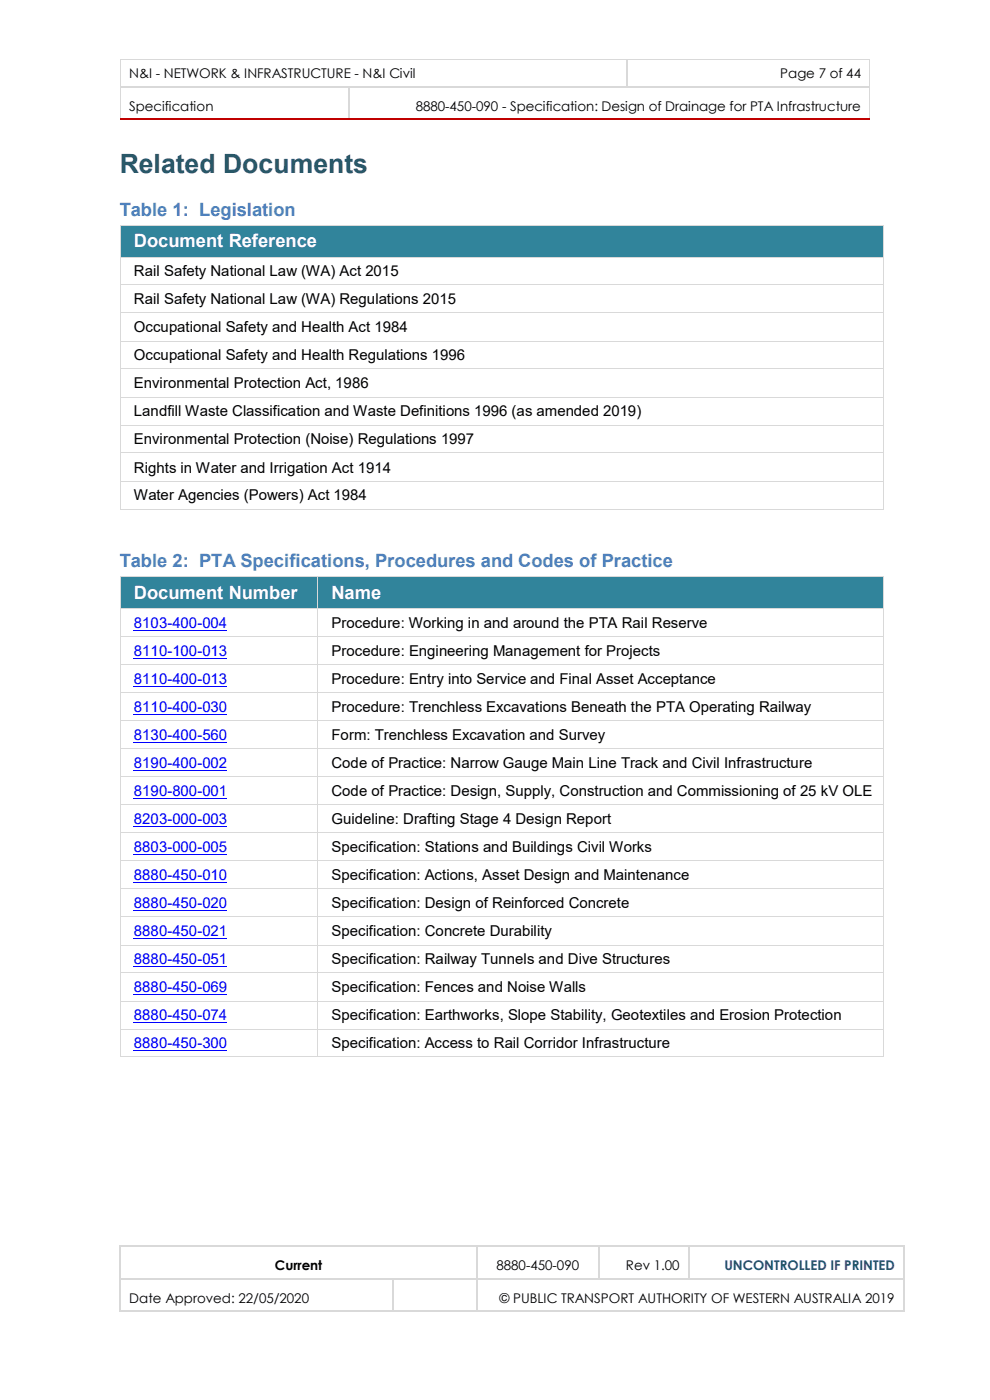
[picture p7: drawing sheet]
<svg xmlns="http://www.w3.org/2000/svg" width="210mm" height="297mm" viewBox="0 0 210 297" stroke-linecap="round" stroke-linejoin="round" font-family="sans-serif">
<defs><g id="words">
<text font-size="5.6" fill="#215868" x="25.4" y="36.6">Related Documents</text>
<g font-size="3.9" fill="#4f81bd">
<text x="25.4" y="45.7">Table 1: Legislation</text>
<text x="25.4" y="120.4">Table 2: PTA Specifications, Procedures and Codes of Practice</text>
</g>
<g font-size="3.9" fill="#fff">
<text x="28.4" y="52.5">Document Reference</text>
<text x="28.4" y="127.1">Document Number</text>
<text x="70.3" y="127.1">Name</text>
</g>
<g font-size="3.2">
<text x="28.4" y="58.6">Rail Safety National Law (WA) Act 2015</text>
<text x="28.4" y="64.6">Rail Safety National Law (WA) Regulations 2015</text>
<text x="28.4" y="70.5">Occupational Safety and Health Act 1984</text>
<text x="28.4" y="76.5">Occupational Safety and Health Regulations 1996</text>
<text x="28.4" y="82.4">Environmental Protection Act, 1986</text>
<text x="28.4" y="88.3">Landfill Waste Classification and Waste Definitions 1996 (as amended 2019)</text>
<text x="28.4" y="94.3">Environmental Protection (Noise) Regulations 1997</text>
<text x="28.4" y="100.2">Rights in Water and Irrigation Act 1914</text>
<text x="28.4" y="106.2">Water Agencies (Powers) Act 1984</text>
<text x="70.3" y="133.3">Procedure: Working in and around the PTA Rail Reserve</text>
<text x="70.3" y="139.2">Procedure: Engineering Management for Projects</text>
<text x="70.3" y="145.2">Procedure: Entry into Service and Final Asset Acceptance</text>
<text x="70.3" y="151.1">Procedure: Trenchless Excavations Beneath the PTA Operating Railway</text>
<text x="70.3" y="157.1">Form: Trenchless Excavation and Survey</text>
<text x="70.3" y="163">Code of Practice: Narrow Gauge Main Line Track and Civil Infrastructure</text>
<text x="70.3" y="168.9">Code of Practice: Design, Supply, Construction and Commissioning of 25 kV OLE</text>
<text x="70.3" y="174.9">Guideline: Drafting Stage 4 Design Report</text>
<text x="70.3" y="180.8">Specification: Stations and Buildings Civil Works</text>
<text x="70.3" y="186.8">Specification: Actions, Asset Design and Maintenance</text>
<text x="70.3" y="192.7">Specification: Design of Reinforced Concrete</text>
<text x="70.3" y="198.6">Specification: Concrete Durability</text>
<text x="70.3" y="204.6">Specification: Railway Tunnels and Dive Structures</text>
<text x="70.3" y="210.5">Specification: Fences and Noise Walls</text>
<text x="70.3" y="216.5">Specification: Earthworks, Slope Stability, Geotextiles and Erosion Protection</text>
<text x="70.3" y="222.4">Specification: Access to Rail Corridor Infrastructure</text>
</g>
<g font-size="3.2" fill="#00f">
<text x="28.4" y="133.3">8103-400-004</text>
<text x="28.4" y="139.2">8110-100-013</text>
<text x="28.4" y="145.2">8110-400-013</text>
<text x="28.4" y="151.1">8110-400-030</text>
<text x="28.4" y="157.1">8130-400-560</text>
<text x="28.4" y="163">8190-400-002</text>
<text x="28.4" y="168.9">8190-800-001</text>
<text x="28.4" y="174.9">8203-000-003</text>
<text x="28.4" y="180.8">8803-000-005</text>
<text x="28.4" y="186.8">8880-450-010</text>
<text x="28.4" y="192.7">8880-450-020</text>
<text x="28.4" y="198.6">8880-450-021</text>
<text x="28.4" y="204.6">8880-450-051</text>
<text x="28.4" y="210.5">8880-450-069</text>
<text x="28.4" y="216.5">8880-450-074</text>
<text x="28.4" y="222.4">8880-450-300</text>
</g>
<g font-size="2.8">
<text x="27.4" y="16.6">N&amp;I - NETWORK &amp; INFRASTRUCTURE - N&amp;I Civil</text>
<text x="165.5" y="16.6">Page 7 of 44</text>
<text x="27.4" y="23.5">Specification</text>
<text x="88.2" y="23.5">8880-450-090 - Specification: Design of Drainage for PTA Infrastructure</text>
<text x="58.3" y="269.5">Current</text>
<text x="105.3" y="269.5">8880-450-090</text>
<text x="132.8" y="269.5">Rev 1.00</text>
<text x="27.4" y="276.4">Date Approved: 22/05/2020</text>
<text x="106" y="276.4">© PUBLIC TRANSPORT AUTHORITY OF WESTERN AUSTRALIA 2019</text>
</g>
<text font-size="2.8" fill="#1f497d" x="153.7" y="269.5">UNCONTROLLED IF PRINTED</text>
</g></defs>
<path d="M25.4 12.5h.2v.2h-.2z" fill="#d9d9d9"/>
<path d="M25.6 12.6h107.2" fill="none" stroke="#d9d9d9" stroke-width=".21"/>
<path d="M132.8 12.5h.2v.2h-.2z" fill="#d9d9d9"/>
<path d="M133 12.6h51.4" fill="none" stroke="#d9d9d9" stroke-width=".21"/>
<path d="M184.4 12.5h.2v.2h-.2z" fill="#d9d9d9"/>
<path d="M25.5 12.7v5.5M184.5 12.7v5.5" fill="none" stroke="#d9d9d9" stroke-width=".21"/>
<path d="M133 12.7v5.5" fill="none" stroke="#d9d9d9" stroke-width=".25"/>
<path d="M25.4 18.2h.2v.3h-.2z" fill="#d9d9d9"/>
<path d="M25.6 18.4h48.3" fill="none" stroke="#d9d9d9" stroke-width=".25"/>
<path d="M73.9 18.2h.3v.3h-.3z" fill="#d9d9d9"/>
<path d="M74.2 18.4h58.6" fill="none" stroke="#d9d9d9" stroke-width=".25"/>
<path d="M132.8 18.2h.3v.3h-.3z" fill="#d9d9d9"/>
<path d="M133.1 18.4h51.3" fill="none" stroke="#d9d9d9" stroke-width=".25"/>
<path d="M184.4 18.2h.2v.3h-.2z" fill="#d9d9d9"/>
<path d="M25.5 18.5v6.6" fill="none" stroke="#d9d9d9" stroke-width=".21"/>
<path d="M25.4 25.3h48.5" fill="none" stroke="#c00000" stroke-width=".25"/>
<path d="M74 18.5v6.6" fill="none" stroke="#d9d9d9" stroke-width=".25"/>
<path d="M73.9 25.1h.3v.3h-.3z" fill="#c00000"/>
<path d="M74.2 25.3h110.2" fill="none" stroke="#c00000" stroke-width=".25"/>
<path d="M184.5 18.5v6.6" fill="none" stroke="#d9d9d9" stroke-width=".21"/>
<path d="M184.4 25.1h.2v.3h-.2z" fill="#c00000"/>
<path d="M25.4 264.2h.3v.3h-.3z" fill="#d9d9d9"/>
<path d="M25.7 264.4h75.3" fill="none" stroke="#d9d9d9" stroke-width=".25"/>
<path d="M101 264.2h.3v.3h-.3z" fill="#d9d9d9"/>
<path d="M101.3 264.4h25.6" fill="none" stroke="#d9d9d9" stroke-width=".25"/>
<path d="M126.9 264.2h.3v.3h-.3z" fill="#d9d9d9"/>
<path d="M127.2 264.4h18.8" fill="none" stroke="#d9d9d9" stroke-width=".25"/>
<path d="M146 264.2h.3v.3h-.3z" fill="#d9d9d9"/>
<path d="M146.3 264.4h45.3" fill="none" stroke="#d9d9d9" stroke-width=".25"/>
<path d="M191.6 264.2h.2v.3h-.2z" fill="#d9d9d9"/>
<path d="M25.5 264.5v6.6M101.2 264.5v6.6M127 264.5v6.6M146.1 264.5v6.6M191.7 264.5v6.6" fill="none" stroke="#d9d9d9" stroke-width=".25"/>
<path d="M25.4 271.1h.3v.3h-.3z" fill="#d9d9d9"/>
<path d="M25.7 271.3h57.5" fill="none" stroke="#d9d9d9" stroke-width=".25"/>
<path d="M83.2 271.1h.3v.3h-.3z" fill="#d9d9d9"/>
<path d="M83.5 271.3h17.6" fill="none" stroke="#d9d9d9" stroke-width=".25"/>
<path d="M101 271.1h.3v.3h-.3z" fill="#d9d9d9"/>
<path d="M101.3 271.3h25.6" fill="none" stroke="#d9d9d9" stroke-width=".25"/>
<path d="M126.9 271.1h.3v.3h-.3z" fill="#d9d9d9"/>
<path d="M127.2 271.3h18.8" fill="none" stroke="#d9d9d9" stroke-width=".25"/>
<path d="M146 271.1h.3v.3h-.3z" fill="#d9d9d9"/>
<path d="M146.3 271.3h45.3" fill="none" stroke="#d9d9d9" stroke-width=".25"/>
<path d="M191.6 271.1h.2v.3h-.2z" fill="#d9d9d9"/>
<path d="M25.5 271.4v6.6" fill="none" stroke="#d9d9d9" stroke-width=".25"/>
<path d="M25.4 278h.3v.3h-.3z" fill="#d9d9d9"/>
<path d="M25.7 278.2h57.5M83.4 271.4v6.6" fill="none" stroke="#d9d9d9" stroke-width=".25"/>
<path d="M83.2 278h.3v.3h-.3z" fill="#d9d9d9"/>
<path d="M83.5 278.2h17.6M101.2 271.4v6.6" fill="none" stroke="#d9d9d9" stroke-width=".25"/>
<path d="M101 278h.3v.3h-.3z" fill="#d9d9d9"/>
<path d="M101.3 278.2h90.3M191.7 271.4v6.6" fill="none" stroke="#d9d9d9" stroke-width=".25"/>
<path d="M191.6 278h.2v.3h-.2z" fill="#d9d9d9"/>
<path d="M25.6 47.8h161.7v6.6h-161.7z" fill-rule="evenodd" fill="#31849b"/>
<path d="M27.4 47.8h158.1v6.6h-158.1z" fill="#31849b"/>
<path d="M25.4 47.7h.2v.1h-.2z" fill="#d9d9d9"/>
<path d="M25.6 47.8h161.7" fill="none" stroke="#d9d9d9" stroke-width=".21"/>
<path d="M187.3 47.7h.2v.1h-.2z" fill="#d9d9d9"/>
<path d="M25.5 47.8v6.6M187.4 47.8v6.6" fill="none" stroke="#d9d9d9" stroke-width=".21"/>
<path d="M25.4 54.4h.2v.2h-.2z" fill="#d9d9d9"/>
<path d="M25.6 54.5h161.7" fill="none" stroke="#d9d9d9" stroke-width=".21"/>
<path d="M187.3 54.4h.2v.2h-.2z" fill="#d9d9d9"/>
<path d="M25.5 54.6v5.8M187.4 54.6v5.8" fill="none" stroke="#d9d9d9" stroke-width=".21"/>
<path d="M25.4 60.4h.2v.1h-.2z" fill="#d9d9d9"/>
<path d="M25.6 60.5h161.7" fill="none" stroke="#d9d9d9" stroke-width=".21"/>
<path d="M187.3 60.4h.2v.1h-.2z" fill="#d9d9d9"/>
<path d="M25.5 60.5v5.8M187.4 60.5v5.8" fill="none" stroke="#d9d9d9" stroke-width=".21"/>
<path d="M25.4 66.3h.2v.2h-.2z" fill="#d9d9d9"/>
<path d="M25.6 66.4h161.7" fill="none" stroke="#d9d9d9" stroke-width=".21"/>
<path d="M187.3 66.3h.2v.2h-.2z" fill="#d9d9d9"/>
<path d="M25.5 66.5v5.8M187.4 66.5v5.8" fill="none" stroke="#d9d9d9" stroke-width=".21"/>
<path d="M25.4 72.3h.2v.1h-.2z" fill="#d9d9d9"/>
<path d="M25.6 72.3h161.7" fill="none" stroke="#d9d9d9" stroke-width=".21"/>
<path d="M187.3 72.3h.2v.1h-.2z" fill="#d9d9d9"/>
<path d="M25.5 72.4v5.8M187.4 72.4v5.8" fill="none" stroke="#d9d9d9" stroke-width=".21"/>
<path d="M25.4 78.2h.2v.2h-.2z" fill="#d9d9d9"/>
<path d="M25.6 78.3h161.7" fill="none" stroke="#d9d9d9" stroke-width=".21"/>
<path d="M187.3 78.2h.2v.2h-.2z" fill="#d9d9d9"/>
<path d="M25.5 78.4v5.8M187.4 78.4v5.8" fill="none" stroke="#d9d9d9" stroke-width=".21"/>
<path d="M25.4 84.2h.2v.1h-.2z" fill="#d9d9d9"/>
<path d="M25.6 84.2h161.7" fill="none" stroke="#d9d9d9" stroke-width=".21"/>
<path d="M187.3 84.2h.2v.1h-.2z" fill="#d9d9d9"/>
<path d="M25.5 84.3v5.8M187.4 84.3v5.8" fill="none" stroke="#d9d9d9" stroke-width=".21"/>
<path d="M25.4 90.1h.2v.2h-.2z" fill="#d9d9d9"/>
<path d="M25.6 90.2h161.7" fill="none" stroke="#d9d9d9" stroke-width=".21"/>
<path d="M187.3 90.1h.2v.2h-.2z" fill="#d9d9d9"/>
<path d="M25.5 90.3v5.7M187.4 90.3v5.7" fill="none" stroke="#d9d9d9" stroke-width=".21"/>
<path d="M25.4 96h.2v.2h-.2z" fill="#d9d9d9"/>
<path d="M25.6 96.1h161.7" fill="none" stroke="#d9d9d9" stroke-width=".21"/>
<path d="M187.3 96h.2v.2h-.2z" fill="#d9d9d9"/>
<path d="M25.5 96.2v5.8M187.4 96.2v5.8" fill="none" stroke="#d9d9d9" stroke-width=".21"/>
<path d="M25.4 102h.2v.2h-.2z" fill="#d9d9d9"/>
<path d="M25.6 102.1h161.7" fill="none" stroke="#d9d9d9" stroke-width=".21"/>
<path d="M187.3 102h.2v.2h-.2z" fill="#d9d9d9"/>
<path d="M25.5 102.2v5.7" fill="none" stroke="#d9d9d9" stroke-width=".21"/>
<path d="M25.4 107.9h.2v.2h-.2z" fill="#d9d9d9"/>
<path d="M25.6 108h161.7M187.4 102.2v5.7" fill="none" stroke="#d9d9d9" stroke-width=".21"/>
<path d="M187.3 107.9h.2v.2h-.2z" fill="#d9d9d9"/>
<g fill="#31849b">
<path d="M25.6 122.5h41.7v6.6h-41.7z" fill-rule="evenodd"/>
<path d="M67.5 122.5h119.8v6.6h-119.8z" fill-rule="evenodd"/>
</g>
<g fill="#31849b">
<path d="M27.4 122.5h38.1v6.6h-38.1z"/>
<path d="M69.3 122.5h116.2v6.6h-116.2z"/>
</g>
<path d="M25.4 122.3h.2v.2h-.2z" fill="#d9d9d9"/>
<path d="M25.6 122.4h41.7" fill="none" stroke="#d9d9d9" stroke-width=".21"/>
<path d="M67.3 122.3h.2v.2h-.2z" fill="#d9d9d9"/>
<path d="M67.5 122.4h119.8" fill="none" stroke="#d9d9d9" stroke-width=".21"/>
<path d="M187.3 122.3h.2v.2h-.2z" fill="#d9d9d9"/>
<path d="M25.5 122.5v6.6M67.4 122.5v6.6M187.4 122.5v6.6" fill="none" stroke="#d9d9d9" stroke-width=".21"/>
<path d="M28.4 133.7h19.8" fill="none" stroke="#00f" stroke-width=".21"/>
<path d="M25.4 129.1h.2v.1h-.2z" fill="#d9d9d9"/>
<path d="M25.6 129.2h41.7" fill="none" stroke="#d9d9d9" stroke-width=".21"/>
<path d="M67.3 129.1h.2v.1h-.2z" fill="#d9d9d9"/>
<path d="M67.5 129.2h119.8" fill="none" stroke="#d9d9d9" stroke-width=".21"/>
<path d="M187.3 129.1h.2v.1h-.2z" fill="#d9d9d9"/>
<path d="M25.5 129.2v5.8M67.4 129.2v5.8M187.4 129.2v5.8" fill="none" stroke="#d9d9d9" stroke-width=".21"/>
<path d="M28.4 139.6h19.8" fill="none" stroke="#00f" stroke-width=".21"/>
<path d="M25.4 135h.2v.2h-.2z" fill="#d9d9d9"/>
<path d="M25.6 135.1h41.7" fill="none" stroke="#d9d9d9" stroke-width=".21"/>
<path d="M67.3 135h.2v.2h-.2z" fill="#d9d9d9"/>
<path d="M67.5 135.1h119.8" fill="none" stroke="#d9d9d9" stroke-width=".21"/>
<path d="M187.3 135h.2v.2h-.2z" fill="#d9d9d9"/>
<path d="M25.5 135.2v5.8M67.4 135.2v5.8M187.4 135.2v5.8" fill="none" stroke="#d9d9d9" stroke-width=".21"/>
<path d="M28.4 145.6h19.8" fill="none" stroke="#00f" stroke-width=".21"/>
<path d="M25.4 141h.2v.1h-.2z" fill="#d9d9d9"/>
<path d="M25.6 141.1h41.7" fill="none" stroke="#d9d9d9" stroke-width=".21"/>
<path d="M67.3 141h.2v.1h-.2z" fill="#d9d9d9"/>
<path d="M67.5 141.1h119.8" fill="none" stroke="#d9d9d9" stroke-width=".21"/>
<path d="M187.3 141h.2v.1h-.2z" fill="#d9d9d9"/>
<path d="M25.5 141.1v5.8M67.4 141.1v5.8M187.4 141.1v5.8" fill="none" stroke="#d9d9d9" stroke-width=".21"/>
<path d="M28.4 151.5h19.8" fill="none" stroke="#00f" stroke-width=".21"/>
<path d="M25.4 146.9h.2v.2h-.2z" fill="#d9d9d9"/>
<path d="M25.6 147h41.7" fill="none" stroke="#d9d9d9" stroke-width=".21"/>
<path d="M67.3 146.9h.2v.2h-.2z" fill="#d9d9d9"/>
<path d="M67.5 147h119.8" fill="none" stroke="#d9d9d9" stroke-width=".21"/>
<path d="M187.3 146.9h.2v.2h-.2z" fill="#d9d9d9"/>
<path d="M25.5 147.1v5.7M67.4 147.1v5.7M187.4 147.1v5.7" fill="none" stroke="#d9d9d9" stroke-width=".21"/>
<path d="M28.4 157.5h19.8" fill="none" stroke="#00f" stroke-width=".21"/>
<path d="M25.4 152.8h.2v.2h-.2z" fill="#d9d9d9"/>
<path d="M25.6 152.9h41.7" fill="none" stroke="#d9d9d9" stroke-width=".21"/>
<path d="M67.3 152.8h.2v.2h-.2z" fill="#d9d9d9"/>
<path d="M67.5 152.9h119.8" fill="none" stroke="#d9d9d9" stroke-width=".21"/>
<path d="M187.3 152.8h.2v.2h-.2z" fill="#d9d9d9"/>
<path d="M25.5 153v5.8M67.4 153v5.8M187.4 153v5.8" fill="none" stroke="#d9d9d9" stroke-width=".21"/>
<path d="M28.4 163.4h19.8" fill="none" stroke="#00f" stroke-width=".21"/>
<path d="M25.4 158.8h.2v.2h-.2z" fill="#d9d9d9"/>
<path d="M25.6 158.9h41.7" fill="none" stroke="#d9d9d9" stroke-width=".21"/>
<path d="M67.3 158.8h.2v.2h-.2z" fill="#d9d9d9"/>
<path d="M67.5 158.9h119.8" fill="none" stroke="#d9d9d9" stroke-width=".21"/>
<path d="M187.3 158.8h.2v.2h-.2z" fill="#d9d9d9"/>
<path d="M25.5 159v5.7M67.4 159v5.7M187.4 159v5.7" fill="none" stroke="#d9d9d9" stroke-width=".21"/>
<path d="M28.4 169.4h19.8" fill="none" stroke="#00f" stroke-width=".21"/>
<path d="M25.4 164.7h.2v.2h-.2z" fill="#d9d9d9"/>
<path d="M25.6 164.8h41.7" fill="none" stroke="#d9d9d9" stroke-width=".21"/>
<path d="M67.3 164.7h.2v.2h-.2z" fill="#d9d9d9"/>
<path d="M67.5 164.8h119.8" fill="none" stroke="#d9d9d9" stroke-width=".21"/>
<path d="M187.3 164.7h.2v.2h-.2z" fill="#d9d9d9"/>
<path d="M25.5 164.9v5.8M67.4 164.9v5.8M187.4 164.9v5.8" fill="none" stroke="#d9d9d9" stroke-width=".21"/>
<path d="M28.4 175.3h19.8" fill="none" stroke="#00f" stroke-width=".21"/>
<path d="M25.4 170.7h.2v.2h-.2z" fill="#d9d9d9"/>
<path d="M25.6 170.8h41.7" fill="none" stroke="#d9d9d9" stroke-width=".21"/>
<path d="M67.3 170.7h.2v.2h-.2z" fill="#d9d9d9"/>
<path d="M67.5 170.8h119.8" fill="none" stroke="#d9d9d9" stroke-width=".21"/>
<path d="M187.3 170.7h.2v.2h-.2z" fill="#d9d9d9"/>
<path d="M25.5 170.9v5.7M67.4 170.9v5.7M187.4 170.9v5.7" fill="none" stroke="#d9d9d9" stroke-width=".21"/>
<path d="M28.4 181.3h19.8" fill="none" stroke="#00f" stroke-width=".21"/>
<path d="M25.4 176.6h.2v.2h-.2z" fill="#d9d9d9"/>
<path d="M25.6 176.7h41.7" fill="none" stroke="#d9d9d9" stroke-width=".21"/>
<path d="M67.3 176.6h.2v.2h-.2z" fill="#d9d9d9"/>
<path d="M67.5 176.7h119.8" fill="none" stroke="#d9d9d9" stroke-width=".21"/>
<path d="M187.3 176.6h.2v.2h-.2z" fill="#d9d9d9"/>
<path d="M25.5 176.8v5.7M67.4 176.8v5.7M187.4 176.8v5.7" fill="none" stroke="#d9d9d9" stroke-width=".21"/>
<path d="M28.4 187.2h19.8" fill="none" stroke="#00f" stroke-width=".21"/>
<path d="M25.4 182.5h.2v.2h-.2z" fill="#d9d9d9"/>
<path d="M25.6 182.6h41.7" fill="none" stroke="#d9d9d9" stroke-width=".21"/>
<path d="M67.3 182.5h.2v.2h-.2z" fill="#d9d9d9"/>
<path d="M67.5 182.6h119.8" fill="none" stroke="#d9d9d9" stroke-width=".21"/>
<path d="M187.3 182.5h.2v.2h-.2z" fill="#d9d9d9"/>
<path d="M25.5 182.7v5.8M67.4 182.7v5.8M187.4 182.7v5.8" fill="none" stroke="#d9d9d9" stroke-width=".21"/>
<path d="M28.4 193.1h19.8" fill="none" stroke="#00f" stroke-width=".21"/>
<path d="M25.4 188.5h.2v.2h-.2z" fill="#d9d9d9"/>
<path d="M25.6 188.6h41.7" fill="none" stroke="#d9d9d9" stroke-width=".21"/>
<path d="M67.3 188.5h.2v.2h-.2z" fill="#d9d9d9"/>
<path d="M67.5 188.6h119.8" fill="none" stroke="#d9d9d9" stroke-width=".21"/>
<path d="M187.3 188.5h.2v.2h-.2z" fill="#d9d9d9"/>
<path d="M25.5 188.7v5.7M67.4 188.7v5.7M187.4 188.7v5.7" fill="none" stroke="#d9d9d9" stroke-width=".21"/>
<path d="M28.4 199.1h19.8" fill="none" stroke="#00f" stroke-width=".21"/>
<path d="M25.4 194.4h.2v.2h-.2z" fill="#d9d9d9"/>
<path d="M25.6 194.5h41.7" fill="none" stroke="#d9d9d9" stroke-width=".21"/>
<path d="M67.3 194.4h.2v.2h-.2z" fill="#d9d9d9"/>
<path d="M67.5 194.5h119.8" fill="none" stroke="#d9d9d9" stroke-width=".21"/>
<path d="M187.3 194.4h.2v.2h-.2z" fill="#d9d9d9"/>
<path d="M25.5 194.6v5.8M67.4 194.6v5.8M187.4 194.6v5.8" fill="none" stroke="#d9d9d9" stroke-width=".21"/>
<path d="M28.4 205h19.8" fill="none" stroke="#00f" stroke-width=".21"/>
<path d="M25.4 200.4h.2v.2h-.2z" fill="#d9d9d9"/>
<path d="M25.6 200.5h41.7" fill="none" stroke="#d9d9d9" stroke-width=".21"/>
<path d="M67.3 200.4h.2v.2h-.2z" fill="#d9d9d9"/>
<path d="M67.5 200.5h119.8" fill="none" stroke="#d9d9d9" stroke-width=".21"/>
<path d="M187.3 200.4h.2v.2h-.2z" fill="#d9d9d9"/>
<path d="M25.5 200.6v5.7M67.4 200.6v5.7M187.4 200.6v5.7" fill="none" stroke="#d9d9d9" stroke-width=".21"/>
<path d="M28.4 211h19.8" fill="none" stroke="#00f" stroke-width=".21"/>
<path d="M25.4 206.3h.2v.2h-.2z" fill="#d9d9d9"/>
<path d="M25.6 206.4h41.7" fill="none" stroke="#d9d9d9" stroke-width=".21"/>
<path d="M67.3 206.3h.2v.2h-.2z" fill="#d9d9d9"/>
<path d="M67.5 206.4h119.8" fill="none" stroke="#d9d9d9" stroke-width=".21"/>
<path d="M187.3 206.3h.2v.2h-.2z" fill="#d9d9d9"/>
<path d="M25.5 206.5v5.8M67.4 206.5v5.8M187.4 206.5v5.8" fill="none" stroke="#d9d9d9" stroke-width=".21"/>
<path d="M28.4 216.9h19.8" fill="none" stroke="#00f" stroke-width=".21"/>
<path d="M25.4 212.3h.2v.2h-.2z" fill="#d9d9d9"/>
<path d="M25.6 212.4h41.7" fill="none" stroke="#d9d9d9" stroke-width=".21"/>
<path d="M67.3 212.3h.2v.2h-.2z" fill="#d9d9d9"/>
<path d="M67.5 212.4h119.8" fill="none" stroke="#d9d9d9" stroke-width=".21"/>
<path d="M187.3 212.3h.2v.2h-.2z" fill="#d9d9d9"/>
<path d="M25.5 212.5v5.7M67.4 212.5v5.7M187.4 212.5v5.7" fill="none" stroke="#d9d9d9" stroke-width=".21"/>
<path d="M28.4 222.9h19.8" fill="none" stroke="#00f" stroke-width=".21"/>
<path d="M25.4 218.2h.2v.2h-.2z" fill="#d9d9d9"/>
<path d="M25.6 218.3h41.7" fill="none" stroke="#d9d9d9" stroke-width=".21"/>
<path d="M67.3 218.2h.2v.2h-.2z" fill="#d9d9d9"/>
<path d="M67.5 218.3h119.8" fill="none" stroke="#d9d9d9" stroke-width=".21"/>
<path d="M187.3 218.2h.2v.2h-.2z" fill="#d9d9d9"/>
<path d="M25.5 218.4v5.8" fill="none" stroke="#d9d9d9" stroke-width=".21"/>
<path d="M25.4 224.2h.2v.1h-.2z" fill="#d9d9d9"/>
<path d="M67.4 218.4v5.8M25.6 224.2h41.7" fill="none" stroke="#d9d9d9" stroke-width=".21"/>
<path d="M67.3 224.2h.2v.1h-.2z" fill="#d9d9d9"/>
<path d="M187.4 218.4v5.8M67.5 224.2h119.8" fill="none" stroke="#d9d9d9" stroke-width=".21"/>
<path d="M187.3 224.2h.2v.1h-.2z" fill="#d9d9d9"/>
<use href="#words"/>
</svg>
